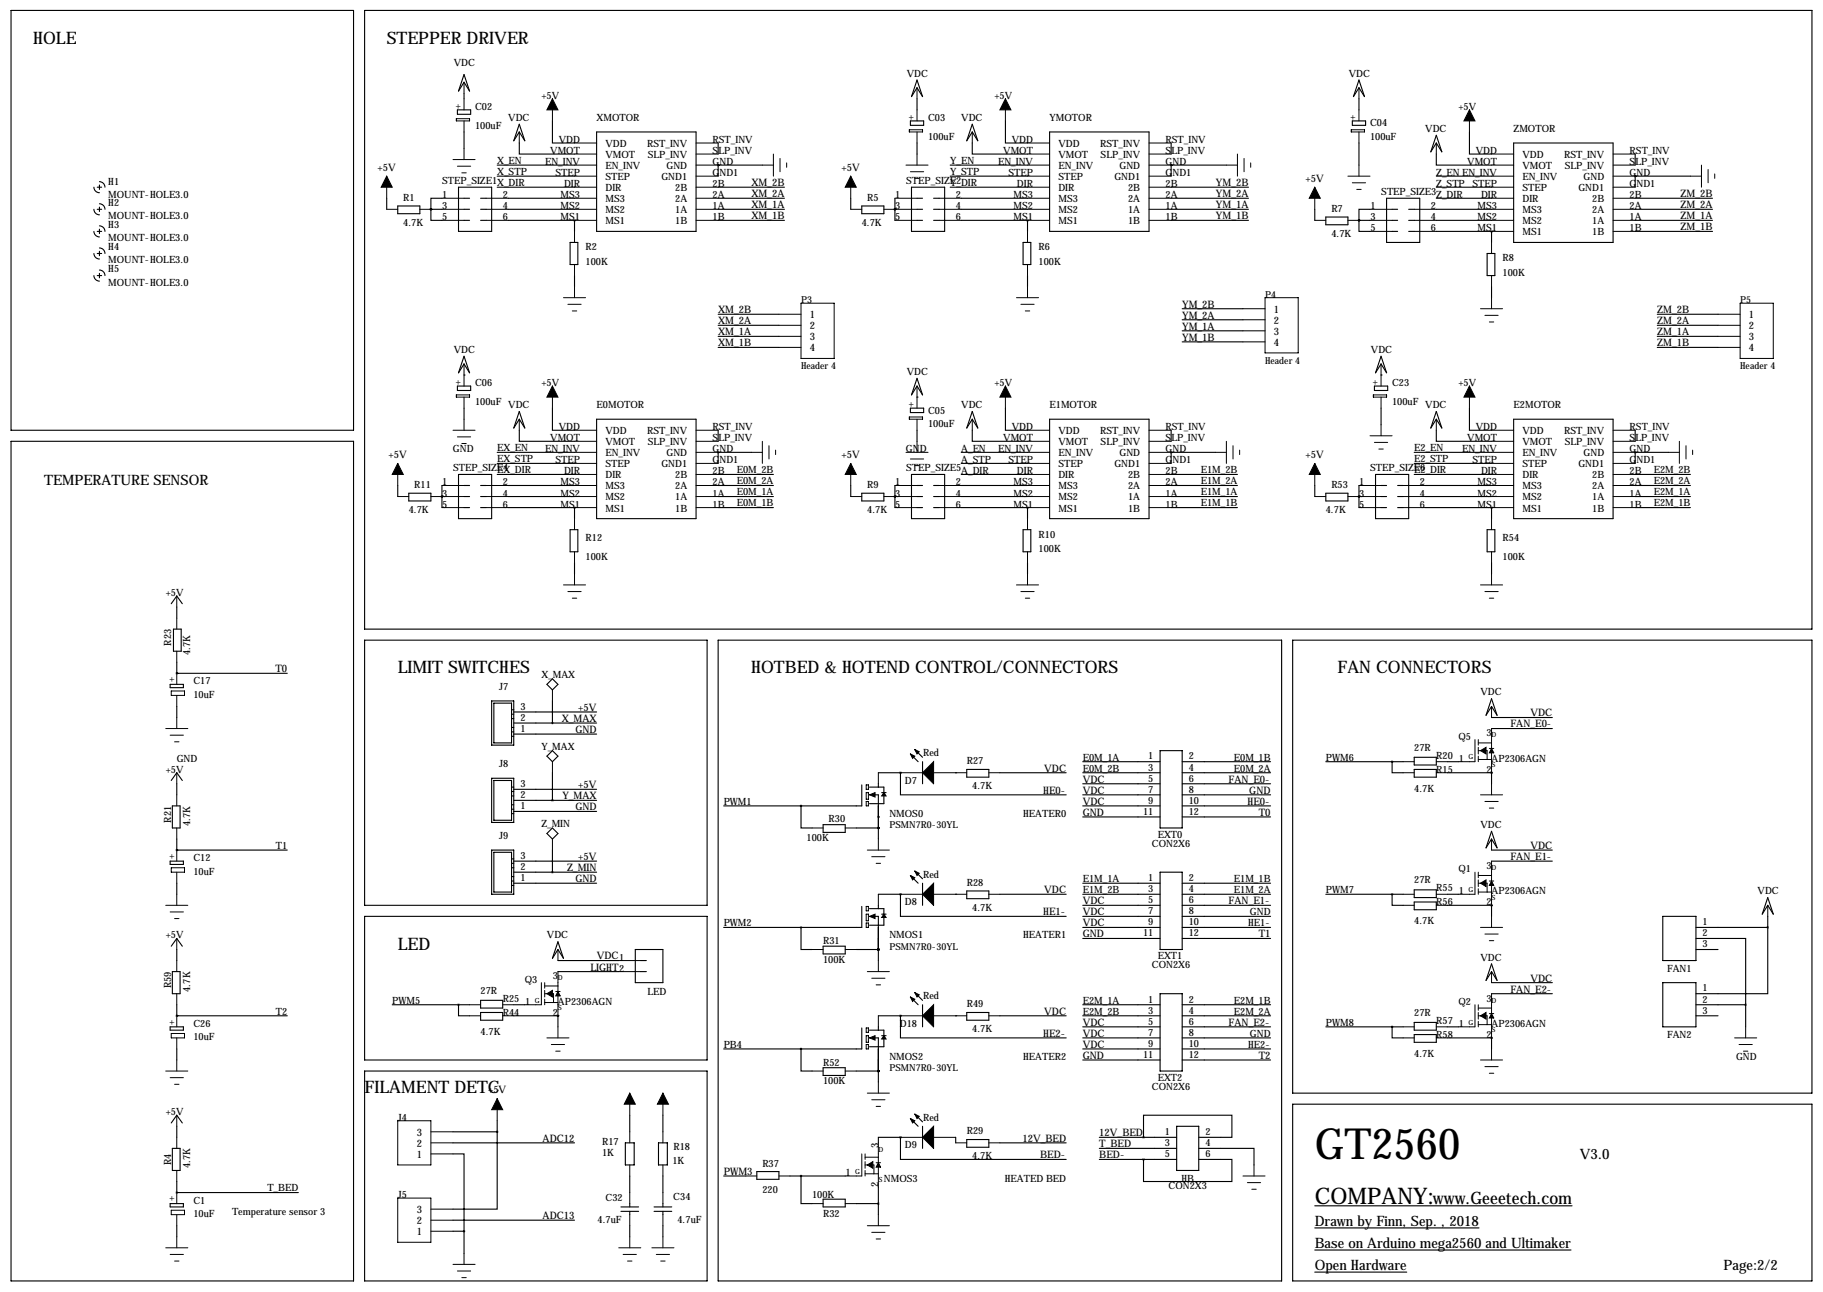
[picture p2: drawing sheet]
<svg xmlns="http://www.w3.org/2000/svg" width="419mm" height="297mm" viewBox="0 0 419 297" stroke-linecap="round" stroke-linejoin="round" font-family="sans-serif">
<defs><g id="words">
<text font-size="9.9" x="302.3" y="266.6">GT2560</text>
<text font-size="5.3" x="302.3" y="276.7">COMPANY:</text>
<g font-size="4">
<text x="7.6" y="10">HOLE</text>
<text x="88.9" y="10">STEPPER DRIVER</text>
<text x="91.4" y="154.8">LIMIT SWITCHES</text>
<text x="172.7" y="154.8">HOTBED &amp; HOTEND CONTROL/CONNECTORS</text>
<text x="307.5" y="154.8">FAN CONNECTORS</text>
<text x="91.4" y="218.3">LED</text>
<text x="83.8" y="251.3">FILAMENT DETC</text>
<text x="329.4" y="276.7">www.Geeetech.com</text>
</g>
<g font-size="3.3">
<text x="10.2" y="111.6">TEMPERATURE SENSOR</text>
<text x="363.2" y="266.6">V3.0</text>
<text x="302.3" y="281.8">Drawn by Finn, Sep. , 2018</text>
<text x="302.3" y="286.9">Base on Arduino mega2560 and Ultimaker</text>
<text x="302.3" y="292">Open Hardware</text>
<text x="396.2" y="292">Page:2/2</text>
</g>
<g font-size="2.4">
<text x="86.8" y="39.2">+5V</text>
<text x="193.5" y="39.2">+5V</text>
<text x="300.2" y="41.8">+5V</text>
<text x="172.7" y="45.3">XM_2A</text>
<text x="172.7" y="42.8">XM_2B</text>
<text x="172.7" y="47.9">XM_1A</text>
<text x="279.5" y="42.8">YM_2B</text>
<text x="279.5" y="45.3">YM_2A</text>
<text x="279.5" y="47.9">YM_1A</text>
<text x="386.4" y="45.3">ZM_2B</text>
<text x="386.4" y="47.9">ZM_2A</text>
<text x="172.7" y="50.4">XM_1B</text>
<text x="279.5" y="50.4">YM_1B</text>
<text x="386.4" y="50.4">ZM_1A</text>
<text x="386.4" y="52.9">ZM_1B</text>
<text x="165.1" y="72">XM_2B</text>
<text x="271.8" y="70.7">YM_2B</text>
<text x="292.9" y="71.9">1</text>
<text x="381" y="72">ZM_2B</text>
<text x="165.1" y="74.5">XM_2A</text>
<text x="165.1" y="77.1">XM_1A</text>
<text x="186.2" y="73.2">1</text>
<text x="186.2" y="75.7">2</text>
<text x="271.8" y="73.3">YM_2A</text>
<text x="271.8" y="75.8">YM_1A</text>
<text x="292.9" y="74.5">2</text>
<text x="292.9" y="77">3</text>
<text x="381" y="74.5">ZM_2A</text>
<text x="381" y="77.1">ZM_1A</text>
<text x="402.1" y="73.2">1</text>
<text x="402.1" y="75.7">2</text>
<text x="165.1" y="79.6">XM_1B</text>
<text x="186.2" y="78.3">3</text>
<text x="186.2" y="80.8">4</text>
<text x="271.8" y="78.3">YM_1B</text>
<text x="292.9" y="79.5">4</text>
<text x="381" y="79.6">ZM_1B</text>
<text x="402.1" y="78.3">3</text>
<text x="402.1" y="80.8">4</text>
<text x="89.3" y="105.3">+5V</text>
<text x="193.5" y="105.3">+5V</text>
<text x="300.2" y="105.3">+5V</text>
<text x="63.3" y="154.5">T0</text>
<text x="129.1" y="166">X_MAX</text>
<text x="132.9" y="163.4">+5V</text>
<text x="347.2" y="167.2">FAN_E0-</text>
<text x="351.8" y="164.7">VDC</text>
<text x="132.3" y="168.5">GND</text>
<text x="240.1" y="177.4">VDC</text>
<text x="248.9" y="179.9">VDC</text>
<text x="282.5" y="179.9">FAN_E0-</text>
<text x="129.3" y="183.8">Y_MAX</text>
<text x="132.9" y="181.2">+5V</text>
<text x="239.8" y="182.5">HE0-</text>
<text x="248.9" y="182.5">VDC</text>
<text x="248.9" y="185">VDC</text>
<text x="286.8" y="185">HE0-</text>
<text x="287.2" y="182.5">GND</text>
<text x="132.3" y="186.3">GND</text>
<text x="248.9" y="187.6">GND</text>
<text x="289.4" y="187.6">T0</text>
<text x="132.9" y="197.7">+5V</text>
<text x="347.2" y="197.7">FAN_E1-</text>
<text x="351.8" y="195.2">VDC</text>
<text x="130.4" y="200.3">Z_MIN</text>
<text x="132.3" y="202.8">GND</text>
<text x="240.1" y="205.3">VDC</text>
<text x="248.9" y="207.9">VDC</text>
<text x="282.5" y="207.9">FAN_E1-</text>
<text x="239.8" y="210.4">HE1-</text>
<text x="248.9" y="215.5">GND</text>
<text x="248.9" y="210.4">VDC</text>
<text x="248.9" y="213">VDC</text>
<text x="289.4" y="215.5">T1</text>
<text x="137.2" y="220.6">VDC1</text>
<text x="135.7" y="223.1">LIGHT2</text>
<text x="351.8" y="225.7">VDC</text>
<text x="240.1" y="233.3">VDC</text>
<text x="347.2" y="228.2">FAN_E2-</text>
<text x="239.8" y="238.4">HE2-</text>
<text x="248.9" y="235.8">VDC</text>
<text x="248.9" y="238.4">VDC</text>
<text x="282.5" y="235.8">FAN_E2-</text>
<text x="248.9" y="243.4">GND</text>
<text x="248.9" y="240.9">VDC</text>
<text x="289.4" y="243.4">T2</text>
<text x="112.2" y="251.3">+5V</text>
<text x="95.8" y="263.7">2</text>
<text x="95.8" y="261.1">3</text>
<text x="124.7" y="262.5">ADC12</text>
<text x="235.1" y="262.5">12V_BED</text>
<text x="252.7" y="261.2">12V_BED</text>
<text x="252.7" y="263.8">T_BED</text>
<text x="95.8" y="266.2">1</text>
<text x="201.9" y="264" transform="rotate(-90 201.9 264)">3</text>
<text x="239.1" y="266.3">BED-</text>
<text x="252.7" y="266.3">BED-</text>
<text x="166.4" y="270.1">PWM3</text>
<text x="194.4" y="270.4">1</text>
<text x="201.9" y="272.9" transform="rotate(-90 201.9 272.9)">2</text>
<text x="95.8" y="281.5">2</text>
<text x="95.8" y="278.9">3</text>
<text x="124.7" y="280.3">ADC13</text>
<text x="95.8" y="284">1</text>
</g>
<g font-size="2.3">
<text x="104.3" y="15.1">VDC</text>
<text x="208.5" y="17.6">VDC</text>
<text x="310.1" y="17.6">VDC</text>
<text x="124.5" y="22.7">+5V</text>
<text x="228.6" y="22.7">+5V</text>
<text x="105.9" y="25" transform="rotate(-90 105.9 25)">+</text>
<text x="109.2" y="25.3">C02</text>
<text x="109.2" y="29.6">100uF</text>
<text x="116.8" y="27.8">VDC</text>
<text x="137.2" y="27.8">XMOTOR</text>
<text x="210.1" y="27.5" transform="rotate(-90 210.1 27.5)">+</text>
<text x="213.4" y="27.8">C03</text>
<text x="221" y="27.8">VDC</text>
<text x="241.3" y="27.8">YMOTOR</text>
<text x="311.7" y="27.5" transform="rotate(-90 311.7 27.5)">+</text>
<text x="315" y="29.1">C04</text>
<text x="335.3" y="25.3">+5V</text>
<text x="126.5" y="35.4">VMOT</text>
<text x="128.5" y="32.9">VDD</text>
<text x="139.2" y="33.8">VDD</text>
<text x="148.8" y="33.8">RST_INV</text>
<text x="163.8" y="32.9">RST_INV</text>
<text x="163.8" y="35.4">SLP_INV</text>
<text x="213.4" y="32.1">100uF</text>
<text x="230.6" y="35.4">VMOT</text>
<text x="232.6" y="32.9">VDD</text>
<text x="243.3" y="33.8">VDD</text>
<text x="252.9" y="33.8">RST_INV</text>
<text x="268" y="32.9">RST_INV</text>
<text x="268" y="35.4">SLP_INV</text>
<text x="315" y="32.1">100uF</text>
<text x="327.7" y="30.3">VDC</text>
<text x="339.3" y="35.4">VDD</text>
<text x="348" y="30.3">ZMOTOR</text>
<text x="374.6" y="35.4">RST_INV</text>
<text x="114.3" y="40.2">X_STP</text>
<text x="114.3" y="37.7">X_EN</text>
<text x="125.3" y="38">EN_INV</text>
<text x="127.7" y="40.5">STEP</text>
<text x="139.2" y="38.9">EN_INV</text>
<text x="139.2" y="41.4">STEP</text>
<text x="139.2" y="36.3">VMOT</text>
<text x="148.9" y="36.3">SLP_INV</text>
<text x="152.1" y="41.4">GND1</text>
<text x="153.2" y="38.9">GND</text>
<text x="163.8" y="38">GND</text>
<text x="163.8" y="40.5">GND1</text>
<text x="218.4" y="40.2">Y_STP</text>
<text x="218.4" y="37.7">Y_EN</text>
<text x="229.5" y="38">EN_INV</text>
<text x="231.8" y="40.5">STEP</text>
<text x="243.3" y="38.9">EN_INV</text>
<text x="243.3" y="41.4">STEP</text>
<text x="243.3" y="36.3">VMOT</text>
<text x="253" y="36.3">SLP_INV</text>
<text x="256.2" y="41.4">GND1</text>
<text x="257.4" y="38.9">GND</text>
<text x="268" y="38">GND</text>
<text x="268" y="40.5">GND1</text>
<text x="330.2" y="40.5">Z_EN EN_INV</text>
<text x="337.3" y="38">VMOT</text>
<text x="350" y="41.4">EN_INV</text>
<text x="350" y="36.3">VDD</text>
<text x="350" y="38.9">VMOT</text>
<text x="359.6" y="36.3">RST_INV</text>
<text x="359.7" y="38.9">SLP_INV</text>
<text x="364.1" y="41.4">GND</text>
<text x="374.6" y="40.5">GND</text>
<text x="374.6" y="38">SLP_INV</text>
<text x="24.9" y="42.5">H1</text>
<text x="24.9" y="45.6">MOUNT-HOLE3.0</text>
<text x="24.9" y="47.4">H2</text>
<text x="92.7" y="46.1">R1</text>
<text x="101.7" y="42.3">STEP_SIZE1X_DIR</text>
<text x="101.7" y="45.6">1</text>
<text x="115.6" y="45.6">2</text>
<text x="128.9" y="45.6">MS3</text>
<text x="129.7" y="43">DIR</text>
<text x="139.2" y="43.9">DIR</text>
<text x="139.2" y="46.5">MS3</text>
<text x="155.2" y="46.5">2A</text>
<text x="155.2" y="43.9">2B</text>
<text x="163.8" y="45.6">2A</text>
<text x="163.8" y="43">2B</text>
<text x="199.4" y="46.1">R5</text>
<text x="205.8" y="45.6">1</text>
<text x="208.3" y="42.3">STEP_SIZE2</text>
<text x="218.4" y="42.8">Y_DIR</text>
<text x="219.7" y="45.6">2</text>
<text x="233" y="45.6">MS3</text>
<text x="233.8" y="43">DIR</text>
<text x="243.3" y="43.9">DIR</text>
<text x="243.3" y="46.5">MS3</text>
<text x="259.4" y="46.5">2A</text>
<text x="259.4" y="43.9">2B</text>
<text x="268" y="45.6">2A</text>
<text x="268" y="43">2B</text>
<text x="317.6" y="44.8">STEP_SIZE3</text>
<text x="330.2" y="45.6">Z_DIR</text>
<text x="330.2" y="43">Z_STP</text>
<text x="338.5" y="43">STEP</text>
<text x="340.5" y="45.6">DIR</text>
<text x="350" y="46.5">DIR</text>
<text x="350" y="43.9">STEP</text>
<text x="362.9" y="43.9">GND1</text>
<text x="366" y="46.5">2B</text>
<text x="374.6" y="45.6">2B</text>
<text x="374.6" y="43">GND1</text>
<text x="24.9" y="50.4">MOUNT-HOLE3.0</text>
<text x="24.9" y="52.4">H3</text>
<text x="92.7" y="51.9">4.7K</text>
<text x="101.7" y="48.1">3</text>
<text x="101.7" y="50.7">5</text>
<text x="115.6" y="48.1">4</text>
<text x="115.6" y="50.7">6</text>
<text x="128.9" y="50.7">MS1</text>
<text x="128.9" y="48.1">MS2</text>
<text x="139.2" y="51.6">MS1</text>
<text x="139.2" y="49">MS2</text>
<text x="155.2" y="49">1A</text>
<text x="155.2" y="51.6">1B</text>
<text x="163.8" y="48.1">1A</text>
<text x="163.8" y="50.7">1B</text>
<text x="198.1" y="51.9">4.7K</text>
<text x="205.8" y="48.1">3</text>
<text x="205.8" y="50.7">5</text>
<text x="219.7" y="48.1">4</text>
<text x="219.7" y="50.7">6</text>
<text x="233" y="50.7">MS1</text>
<text x="233" y="48.1">MS2</text>
<text x="243.3" y="51.6">MS1</text>
<text x="243.3" y="49">MS2</text>
<text x="259.4" y="49">1A</text>
<text x="259.4" y="51.6">1B</text>
<text x="268" y="48.1">1A</text>
<text x="268" y="50.7">1B</text>
<text x="306.1" y="48.7">R7</text>
<text x="315" y="48.1">1</text>
<text x="315" y="50.7">3</text>
<text x="315" y="53.2">5</text>
<text x="328.9" y="48.1">2</text>
<text x="328.9" y="50.7">4</text>
<text x="328.9" y="53.2">6</text>
<text x="339.7" y="53.2">MS1</text>
<text x="339.7" y="50.7">MS2</text>
<text x="339.7" y="48.1">MS3</text>
<text x="350" y="51.6">MS2</text>
<text x="350" y="49">MS3</text>
<text x="366" y="51.6">1A</text>
<text x="366" y="49">2A</text>
<text x="374.6" y="50.7">1A</text>
<text x="374.6" y="53.2">1B</text>
<text x="374.6" y="48.1">2A</text>
<text x="24.9" y="55.5">MOUNT-HOLE3.0</text>
<text x="24.9" y="57.5">H4</text>
<text x="134.6" y="57.5">R2</text>
<text x="238.8" y="57.5">R6</text>
<text x="306.1" y="54.5">4.7K</text>
<text x="350" y="54.1">MS1</text>
<text x="366" y="54.1">1B</text>
<text x="24.9" y="60.6">MOUNT-HOLE3.0</text>
<text x="24.9" y="62.6">H5</text>
<text x="24.9" y="65.6">MOUNT-HOLE3.0</text>
<text x="134.6" y="60.8">100K</text>
<text x="238.8" y="60.8">100K</text>
<text x="345.4" y="60.1">R8</text>
<text x="345.4" y="63.4">100K</text>
<text x="104.3" y="81.1">VDC</text>
<text x="315.2" y="81.1">VDC</text>
<text x="105.9" y="88.5" transform="rotate(-90 105.9 88.5)">+</text>
<text x="109.2" y="88.8">C06</text>
<text x="124.5" y="88.8">+5V</text>
<text x="208.5" y="86.2">VDC</text>
<text x="228.6" y="88.8">+5V</text>
<text x="316.7" y="88.5" transform="rotate(-90 316.7 88.5)">+</text>
<text x="320" y="88.8">C23</text>
<text x="335.3" y="88.8">+5V</text>
<text x="109.2" y="93.1">100uF</text>
<text x="116.8" y="93.8">VDC</text>
<text x="137.2" y="93.8">E0MOTOR</text>
<text x="210.1" y="93.6" transform="rotate(-90 210.1 93.6)">+</text>
<text x="213.4" y="95.1">C05</text>
<text x="221" y="93.8">VDC</text>
<text x="241.3" y="93.8">E1MOTOR</text>
<text x="320" y="93.1">100uF</text>
<text x="327.7" y="93.8">VDC</text>
<text x="348" y="93.8">E2MOTOR</text>
<text x="126.5" y="101.5">VMOT</text>
<text x="128.5" y="98.9">VDD</text>
<text x="139.2" y="99.8">VDD</text>
<text x="148.8" y="99.8">RST_INV</text>
<text x="163.8" y="98.9">RST_INV</text>
<text x="163.8" y="101.5">SLP_INV</text>
<text x="213.4" y="98.2">100uF</text>
<text x="230.6" y="101.5">VMOT</text>
<text x="232.6" y="98.9">VDD</text>
<text x="243.3" y="99.8">VDD</text>
<text x="252.9" y="99.8">RST_INV</text>
<text x="268" y="98.9">RST_INV</text>
<text x="268" y="101.5">SLP_INV</text>
<text x="337.3" y="101.5">VMOT</text>
<text x="339.3" y="98.9">VDD</text>
<text x="350" y="99.8">VDD</text>
<text x="359.6" y="99.8">RST_INV</text>
<text x="374.6" y="98.9">RST_INV</text>
<text x="374.6" y="101.5">SLP_INV</text>
<text x="104.1" y="104">GND</text>
<text x="114.3" y="106.3">EX_STP</text>
<text x="114.3" y="103.7">EX_EN</text>
<text x="125.3" y="104">EN_INV</text>
<text x="127.7" y="106.5">STEP</text>
<text x="139.2" y="104.9">EN_INV</text>
<text x="139.2" y="107.4">STEP</text>
<text x="139.2" y="102.4">VMOT</text>
<text x="148.9" y="102.4">SLP_INV</text>
<text x="152.1" y="107.4">GND1</text>
<text x="153.2" y="104.9">GND</text>
<text x="163.8" y="104">GND</text>
<text x="163.8" y="106.5">GND1</text>
<text x="208.3" y="104">GND</text>
<text x="221" y="104">A_EN</text>
<text x="221" y="106.5">A_STP</text>
<text x="229.5" y="104">EN_INV</text>
<text x="231.8" y="106.5">STEP</text>
<text x="243.3" y="104.9">EN_INV</text>
<text x="243.3" y="107.4">STEP</text>
<text x="243.3" y="102.4">VMOT</text>
<text x="253" y="102.4">SLP_INV</text>
<text x="256.2" y="107.4">GND1</text>
<text x="257.4" y="104.9">GND</text>
<text x="268" y="104">GND</text>
<text x="268" y="106.5">GND1</text>
<text x="325.1" y="106.3">E2_STP</text>
<text x="325.1" y="103.7">E2_EN</text>
<text x="336.1" y="104">EN_INV</text>
<text x="338.5" y="106.5">STEP</text>
<text x="350" y="104.9">EN_INV</text>
<text x="350" y="107.4">STEP</text>
<text x="350" y="102.4">VMOT</text>
<text x="359.7" y="102.4">SLP_INV</text>
<text x="362.9" y="107.4">GND1</text>
<text x="364.1" y="104.9">GND</text>
<text x="374.6" y="104">GND</text>
<text x="374.6" y="106.5">GND1</text>
<text x="95.2" y="112.2">R11</text>
<text x="101.7" y="111.6">1</text>
<text x="104.2" y="108.3">STEP_SIZE4</text>
<text x="114.3" y="108.8">EX_DIR</text>
<text x="115.6" y="111.6">2</text>
<text x="128.9" y="111.6">MS3</text>
<text x="129.7" y="109.1">DIR</text>
<text x="139.2" y="110">DIR</text>
<text x="139.2" y="112.5">MS3</text>
<text x="155.2" y="112.5">2A</text>
<text x="155.2" y="110">2B</text>
<text x="163.8" y="111.6">2A</text>
<text x="163.8" y="109.1">2B</text>
<text x="169.4" y="108.8">E0M_2B</text>
<text x="169.4" y="111.4">E0M_2A</text>
<text x="169.4" y="113.9">E0M_1A</text>
<text x="199.4" y="112.2">R9</text>
<text x="205.8" y="111.6">1</text>
<text x="208.3" y="108.3">STEP_SIZE5</text>
<text x="219.7" y="111.6">2</text>
<text x="221" y="109.1">A_DIR</text>
<text x="233" y="111.6">MS3</text>
<text x="233.8" y="109.1">DIR</text>
<text x="243.3" y="110">DIR</text>
<text x="243.3" y="112.5">MS3</text>
<text x="259.4" y="112.5">2A</text>
<text x="259.4" y="110">2B</text>
<text x="268" y="111.6">2A</text>
<text x="268" y="109.1">2B</text>
<text x="276" y="108.8">E1M_2B</text>
<text x="276" y="111.4">E1M_2A</text>
<text x="276" y="113.9">E1M_1A</text>
<text x="306.1" y="112.2">R53</text>
<text x="312.5" y="111.6">1</text>
<text x="315" y="108.3">STEP_SIZE6</text>
<text x="325.1" y="108.8">E2_DIR</text>
<text x="326.4" y="111.6">2</text>
<text x="339.7" y="111.6">MS3</text>
<text x="340.5" y="109.1">DIR</text>
<text x="350" y="110">DIR</text>
<text x="350" y="112.5">MS3</text>
<text x="366" y="112.5">2A</text>
<text x="366" y="110">2B</text>
<text x="374.6" y="111.6">2A</text>
<text x="374.6" y="109.1">2B</text>
<text x="380.2" y="108.8">E2M_2B</text>
<text x="380.2" y="111.4">E2M_2A</text>
<text x="380.2" y="113.9">E2M_1A</text>
<text x="94" y="118">4.7K</text>
<text x="101.7" y="114.2">3</text>
<text x="101.7" y="116.7">5</text>
<text x="115.6" y="114.2">4</text>
<text x="115.6" y="116.7">6</text>
<text x="128.9" y="116.7">MS1</text>
<text x="128.9" y="114.2">MS2</text>
<text x="139.2" y="117.6">MS1</text>
<text x="139.2" y="115.1">MS2</text>
<text x="155.2" y="115.1">1A</text>
<text x="155.2" y="117.6">1B</text>
<text x="163.8" y="114.2">1A</text>
<text x="163.8" y="116.7">1B</text>
<text x="169.4" y="116.4">E0M_1B</text>
<text x="199.4" y="118">4.7K</text>
<text x="205.8" y="114.2">3</text>
<text x="205.8" y="116.7">5</text>
<text x="219.7" y="114.2">4</text>
<text x="219.7" y="116.7">6</text>
<text x="233" y="116.7">MS1</text>
<text x="233" y="114.2">MS2</text>
<text x="243.3" y="117.6">MS1</text>
<text x="243.3" y="115.1">MS2</text>
<text x="259.4" y="115.1">1A</text>
<text x="259.4" y="117.6">1B</text>
<text x="268" y="114.2">1A</text>
<text x="268" y="116.7">1B</text>
<text x="276" y="116.4">E1M_1B</text>
<text x="304.8" y="118">4.7K</text>
<text x="312.5" y="114.2">3</text>
<text x="312.5" y="116.7">5</text>
<text x="326.4" y="114.2">4</text>
<text x="326.4" y="116.7">6</text>
<text x="339.7" y="116.7">MS1</text>
<text x="339.7" y="114.2">MS2</text>
<text x="350" y="117.6">MS1</text>
<text x="350" y="115.1">MS2</text>
<text x="366" y="115.1">1A</text>
<text x="366" y="117.6">1B</text>
<text x="374.6" y="114.2">1A</text>
<text x="374.6" y="116.7">1B</text>
<text x="380.2" y="116.4">E2M_1B</text>
<text x="134.6" y="124.3">R12</text>
<text x="238.8" y="123.6">R10</text>
<text x="345.4" y="124.3">R54</text>
<text x="134.6" y="128.7">100K</text>
<text x="238.8" y="126.9">100K</text>
<text x="345.4" y="128.7">100K</text>
<text x="38.1" y="137">+5V</text>
<text x="39.4" y="148.5" transform="rotate(-90 39.4 148.5)">R23</text>
<text x="43.7" y="150.5" transform="rotate(-90 43.7 150.5)">4.7K</text>
<text x="124.5" y="155.8">X_MAX</text>
<text x="40.1" y="156.8" transform="rotate(-90 40.1 156.8)">+</text>
<text x="44.4" y="157.3">C17</text>
<text x="44.4" y="160.4">10uF</text>
<text x="114.8" y="158.6">J7</text>
<text x="340.4" y="159.9">VDC</text>
<text x="119.6" y="165.7">2</text>
<text x="119.6" y="163.2">3</text>
<text x="119.6" y="168.3">1</text>
<text x="124.5" y="172.4">Y_MAX</text>
<text x="212.2" y="173.8">Red</text>
<text x="325.1" y="172.6">27R</text>
<text x="335.3" y="170">Q5</text>
<text x="341.7" y="169.3">3</text>
<text x="38.1" y="177.7">+5V</text>
<text x="40.6" y="175.1">GND</text>
<text x="114.8" y="176.4">J8</text>
<text x="222.2" y="175.7">R27</text>
<text x="248.9" y="177.4">E0M_2B</text>
<text x="248.9" y="174.9">E0M_1A</text>
<text x="264" y="174.6">1</text>
<text x="264" y="177.2">3</text>
<text x="264" y="179.7">5</text>
<text x="273.3" y="174.6">2</text>
<text x="273.3" y="177.2">4</text>
<text x="273.3" y="179.7">6</text>
<text x="283.7" y="177.4">E0M_2A</text>
<text x="283.7" y="174.9">E0M_1B</text>
<text x="304.8" y="174.9">PWM6</text>
<text x="330.2" y="174.4">R20</text>
<text x="330.2" y="177.7">R15</text>
<text x="335.4" y="175.1">1</text>
<text x="341.7" y="177.7">2</text>
<text x="342.9" y="175.1">AP2306AGN</text>
<text x="119.6" y="183.5">2</text>
<text x="119.6" y="181">3</text>
<text x="166.4" y="185">PWM1</text>
<text x="208.1" y="180.2">D7</text>
<text x="223.5" y="181.5">4.7K</text>
<text x="264" y="182.2">7</text>
<text x="264" y="184.8">9</text>
<text x="273.3" y="182.2">8</text>
<text x="273.3" y="184.8">10</text>
<text x="325.1" y="182">4.7K</text>
<text x="39.4" y="189.1" transform="rotate(-90 39.4 189.1)">R21</text>
<text x="43.7" y="189.9" transform="rotate(-90 43.7 189.9)">4.7K</text>
<text x="119.6" y="186">1</text>
<text x="124.5" y="190.1">Z_MIN</text>
<text x="190.5" y="189.1">R30</text>
<text x="204.5" y="187.8">NMOS0</text>
<text x="235.2" y="187.8">HEATER0</text>
<text x="262.8" y="187.3">11</text>
<text x="273.3" y="187.3">12</text>
<text x="340.4" y="190.4">VDC</text>
<text x="40.1" y="197.5" transform="rotate(-90 40.1 197.5)">+</text>
<text x="44.4" y="198">C12</text>
<text x="63.4" y="195.2">T1</text>
<text x="114.8" y="192.9">J9</text>
<text x="119.6" y="197.5">3</text>
<text x="185.4" y="193.4">100K</text>
<text x="264.8" y="194.7">CON2X6</text>
<text x="266.2" y="192.6">EXT0</text>
<text x="44.4" y="201.1">10uF</text>
<text x="119.6" y="202.6">1</text>
<text x="119.6" y="200">2</text>
<text x="212.2" y="201.8">Red</text>
<text x="222.2" y="203.6">R28</text>
<text x="248.9" y="202.8">E1M_1A</text>
<text x="264" y="202.6">1</text>
<text x="273.3" y="202.6">2</text>
<text x="283.7" y="202.8">E1M_1B</text>
<text x="325.1" y="203.1">27R</text>
<text x="335.3" y="200.5">Q1</text>
<text x="341.7" y="199.8">3</text>
<text x="208.1" y="208.1">D8</text>
<text x="223.5" y="209.4">4.7K</text>
<text x="248.9" y="205.3">E1M_2B</text>
<text x="264" y="205.1">3</text>
<text x="264" y="207.6">5</text>
<text x="273.3" y="205.1">4</text>
<text x="273.3" y="207.6">6</text>
<text x="283.7" y="205.3">E1M_2A</text>
<text x="304.8" y="205.3">PWM7</text>
<text x="330.2" y="204.9">R55</text>
<text x="330.2" y="208.1">R56</text>
<text x="335.4" y="205.6">1</text>
<text x="341.7" y="208.1">2</text>
<text x="342.9" y="205.6">AP2306AGN</text>
<text x="404.1" y="205.6">VDC</text>
<text x="38.1" y="215.8">+5V</text>
<text x="125.7" y="215.8">VDC</text>
<text x="166.4" y="213">PWM2</text>
<text x="204.5" y="215.8">NMOS1</text>
<text x="235.2" y="215.8">HEATER1</text>
<text x="262.8" y="215.3">11</text>
<text x="264" y="210.2">7</text>
<text x="264" y="212.7">9</text>
<text x="273.3" y="210.2">8</text>
<text x="273.3" y="212.7">10</text>
<text x="273.3" y="215.3">12</text>
<text x="287" y="213">HE1-</text>
<text x="287.4" y="210.4">GND</text>
<text x="325.1" y="212.5">4.7K</text>
<text x="391.4" y="212.7">1</text>
<text x="391.4" y="215.3">2</text>
<text x="189.2" y="217">R31</text>
<text x="189.2" y="221.4">100K</text>
<text x="266.2" y="220.6">EXT1</text>
<text x="340.4" y="220.8">VDC</text>
<text x="391.4" y="217.8">3</text>
<text x="39.4" y="227.2" transform="rotate(-90 39.4 227.2)">R59</text>
<text x="43.7" y="228" transform="rotate(-90 43.7 228)">4.7K</text>
<text x="120.6" y="225.9">Q3</text>
<text x="127.1" y="225.2">3</text>
<text x="264.8" y="222.6">CON2X6</text>
<text x="383.2" y="223.4">FAN1</text>
<text x="391.4" y="228">1</text>
<text x="63.4" y="233.3">T2</text>
<text x="90.2" y="230.7">PWM5</text>
<text x="110.5" y="228.5">27R</text>
<text x="115.6" y="230.3">R25</text>
<text x="115.6" y="233.5">R44</text>
<text x="120.7" y="231">1</text>
<text x="127.1" y="233.5">2</text>
<text x="128.3" y="231">AP2306AGN</text>
<text x="148.8" y="228.7">LED</text>
<text x="212.2" y="229.7">Red</text>
<text x="222.2" y="231.5">R49</text>
<text x="248.9" y="233.3">E2M_2B</text>
<text x="248.9" y="230.7">E2M_1A</text>
<text x="264" y="230.5">1</text>
<text x="264" y="233">3</text>
<text x="273.3" y="230.5">2</text>
<text x="273.3" y="233">4</text>
<text x="283.7" y="233.3">E2M_2A</text>
<text x="283.7" y="230.7">E2M_1B</text>
<text x="325.1" y="233.5">27R</text>
<text x="335.3" y="231">Q2</text>
<text x="341.7" y="230.3">3</text>
<text x="391.4" y="230.5">2</text>
<text x="391.4" y="233">3</text>
<text x="40.1" y="235.6" transform="rotate(-90 40.1 235.6)">+</text>
<text x="44.4" y="236.1">C26</text>
<text x="44.4" y="239.2">10uF</text>
<text x="110.5" y="237.9">4.7K</text>
<text x="206.9" y="236.1">D18</text>
<text x="223.5" y="237.3">4.7K</text>
<text x="264" y="235.6">5</text>
<text x="264" y="238.1">7</text>
<text x="273.3" y="235.6">6</text>
<text x="273.3" y="238.1">8</text>
<text x="287.4" y="238.4">GND</text>
<text x="304.8" y="235.8">PWM8</text>
<text x="330.2" y="235.3">R57</text>
<text x="330.2" y="238.6">R58</text>
<text x="335.4" y="236.1">1</text>
<text x="341.7" y="238.6">2</text>
<text x="342.9" y="236.1">AP2306AGN</text>
<text x="383.2" y="238.6">FAN2</text>
<text x="166.4" y="240.9">PB4</text>
<text x="189.2" y="245">R52</text>
<text x="204.5" y="243.7">NMOS2</text>
<text x="235.2" y="243.7">HEATER2</text>
<text x="262.8" y="243.2">11</text>
<text x="264" y="240.7">9</text>
<text x="273.3" y="240.7">10</text>
<text x="273.3" y="243.2">12</text>
<text x="287" y="240.9">HE2-</text>
<text x="325.1" y="243">4.7K</text>
<text x="399.1" y="243.7">GND</text>
<text x="189.2" y="249.3">100K</text>
<text x="264.8" y="250.6">CON2X6</text>
<text x="266.2" y="248.5">EXT2</text>
<text x="38.1" y="256.4">+5V</text>
<text x="91.4" y="257.7">J4</text>
<text x="212.2" y="257.7">Red</text>
<text x="138.4" y="263.3">R17</text>
<text x="222.2" y="260.7">R29</text>
<text x="267.8" y="261">1</text>
<text x="267.8" y="263.5">3</text>
<text x="277.1" y="261">2</text>
<text x="277.1" y="263.5">4</text>
<text x="39.4" y="267.9" transform="rotate(-90 39.4 267.9)">R4</text>
<text x="43.7" y="268.6" transform="rotate(-90 43.7 268.6)">4.7K</text>
<text x="138.4" y="265.8">1K</text>
<text x="154.6" y="267.7">1K</text>
<text x="154.8" y="264.4">R18</text>
<text x="175.3" y="268.4">R37</text>
<text x="208.1" y="264">D9</text>
<text x="223.5" y="266.6">4.7K</text>
<text x="267.8" y="266.1">5</text>
<text x="277.1" y="266.1">6</text>
<text x="61.5" y="273.9">T_BED</text>
<text x="91.4" y="275.4">J5</text>
<text x="154.8" y="276">C34</text>
<text x="175.3" y="274.2">220</text>
<text x="186.7" y="275.4">100K</text>
<text x="203.2" y="271.6">NMOS3</text>
<text x="231" y="271.6">HEATED BED</text>
<text x="268.6" y="273.4">CON2X3</text>
<text x="271.6" y="271.6">HB</text>
<text x="40.1" y="276.2" transform="rotate(-90 40.1 276.2)">+</text>
<text x="44.4" y="276.7">C1</text>
<text x="44.4" y="279.8">10uF</text>
<text x="53.3" y="279.3">Temperature sensor 3</text>
<text x="137.4" y="281.1">4.7uF</text>
<text x="139.2" y="276">C32</text>
<text x="155.8" y="281.1">4.7uF</text>
<text x="189.2" y="279.8">R32</text>
</g>
<g font-size="2.2">
<text x="184.1" y="69.7">P3</text>
<text x="290.8" y="68.4">P4</text>
<text x="400" y="69.7">P5</text>
<text x="290.8" y="83.7">Header 4</text>
<text x="184.1" y="84.9">Header 4</text>
<text x="400" y="84.9">Header 4</text>
<text x="204.5" y="190.4">PSMN7R0-30YL</text>
<text x="204.5" y="218.3">PSMN7R0-30YL</text>
<text x="204.5" y="246.2">PSMN7R0-30YL</text>
</g>
<g font-size="1.6">
<text x="342.9" y="169.5">D</text>
<text x="337.6" y="174.6">G</text>
<text x="342.9" y="176.4">S</text>
<text x="342.9" y="200">D</text>
<text x="337.6" y="205.1">G</text>
<text x="342.9" y="206.9">S</text>
<text x="128.3" y="225.4">D</text>
<text x="122.9" y="230.5">G</text>
<text x="128.3" y="232.3">S</text>
<text x="342.9" y="230.5">D</text>
<text x="337.6" y="235.6">G</text>
<text x="342.9" y="237.3">S</text>
<text x="196.6" y="269.9">G</text>
<text x="201.9" y="264.8">D</text>
<text x="201.9" y="271.6">S</text>
</g>
</g></defs>
<g fill="none" stroke="#000" stroke-width=".25">
<path d="M2.5 2.4h78.8v96.5h-78.8zM83.8 2.4h332.8v142.2h-332.8zM106.7 17.1l1.2 3.8-1.2-2-1.3 2zM210.8 18.4l1.3 3.8-1.3-2-1.3 2zM312.4 18.4l1.3 3.8-1.3-2-1.3 2zM105.2 25.3h3v1h-3zM106.7 21.4v1.3M106.7 30.3v3.8M114.3 38h17.8M119.4 32.9v2.5h12.7M119.4 28.6l1.2 3.8-1.2-2.1-1.3 2.1zM127 27.8v5.1h5.1"/>
<path d="M137.2 30.3h22.8v22.9h-22.8zM165.1 38h.1M165.1 32.9v2.5M165.1 38v2.5M165.1 38h10.2M209.3 27.8h3v1h-3zM210.8 22.7v2.6M210.8 32.9v2.5M218.4 38h17.8M223.5 32.9v2.5h12.7M223.5 28.6l1.3 3.8-1.3-2.1-1.3 2.1zM231.1 27.8v5.1h5.1"/>
<path d="M241.3 30.3h22.9v22.9h-22.9zM269.2 38h.1M269.2 38h12.7M269.2 32.9v2.5M269.2 38v2.5M310.9 27.8h3v1h-3zM312.4 22.7v2.6M312.4 32.9v5.1M330.2 35.4v2.6h12.7M330.2 31.1l1.3 3.8-1.3-2-1.3 2zM337.8 30.3v5.1h5.1M348 32.9h22.8v22.8h-22.8z"/>
<path d="M375.9 35.4v2.6M21.6 43a1.27 1.27 0 0 0 1.3 1.3M21.6 48.1a1.27 1.27 0 0 0 1.3 1.3M21.6 53.2a1.27 1.27 0 0 0 1.3 1.3M21.6 58.3a1.27 1.27 0 0 0 1.3 1.2M22.4 43h1M22.4 48.1h1M22.4 53.2h1M22.4 58.3h1M22.9 41.8a1.27 1.27 0 0 1 1.2 1.2M22.9 46.8a1.27 1.27 0 0 1 1.2 1.3M22.9 51.9a1.27 1.27 0 0 1 1.2 1.3"/>
<path d="M22.9 57a1.27 1.27 0 0 1 1.2 1.3M22.9 42.5v1M22.9 47.6v1M22.9 52.7v1M22.9 57.8v1M88.9 45.6v2.5M91.4 47.4h5.1v1.7h-5.1zM99.1 48.1h.1M99.1 48.1v2.6h2.5M99.1 48.1h2.5M101.6 45.6h-2.5v2.5M105.4 43h7.6v10.2h-7.6z"/>
<path d="M106.7 48.1h1.2M106.7 50.7h1.2M106.7 45.6h1.2M110.5 48.1h1.3M110.5 50.7h1.3M110.5 45.6h1.3M114.3 43h17.8M114.3 40.5h17.8M116.8 48.1h15.3M116.8 50.7h15.3M116.8 45.6h15.3M131.1 55.7h1.7v5.1h-1.7z"/>
<path d="M132.1 50.7h.1M132.1 50.7v2.5M165.1 43h15.2M165.1 48.1h15.2M165.1 50.7h15.2M165.1 45.6h15.2M195.6 45.6v2.5M198.1 47.4h5.1v1.7h-5.1zM205.7 48.1h.1M205.7 45.6v5.1M209.5 43h7.7v10.2h-7.7zM210.8 48.1h1.3"/>
<path d="M210.8 50.7h1.3M210.8 45.6h1.3M214.6 48.1h1.3M214.6 50.7h1.3M214.6 45.6h1.3M218.4 43h17.8M218.4 40.5h17.8M221 48.1h15.2M221 50.7h15.2M221 45.6h15.2M235.2 55.7h1.8v5.1h-1.8zM236.2 50.7h.1"/>
<path d="M236.2 50.7v2.5M269.2 43h17.8M269.2 48.1h17.8M269.2 50.7h17.8M269.2 45.6h17.8M302.3 48.1v2.6M304.8 49.9h5.1v1.8h-5.1zM312.4 50.7v2.5h2.6M312.4 50.7h.1M312.4 50.7h2.6M315 48.1h-2.6v2.6M318.8 45.6h7.6v10.1h-7.6z"/>
<path d="M320 48.1h1.3M320 53.2h1.3M320 50.7h1.3M323.8 48.1h1.3M323.8 53.2h1.3M323.8 50.7h1.3M330.2 43h12.7M330.2 48.1h12.7M330.2 53.2h12.7M330.2 50.7h12.7M330.2 45.6h12.7M330.2 40.5h12.7"/>
<path d="M341.9 58.3h1.8v5.1h-1.8zM342.9 53.2h.1M342.9 53.2v2.5M375.9 40.5h.1M375.9 48.1h17.8M375.9 53.2h17.8M375.9 50.7h17.8M375.9 45.6h17.8M375.9 40.5h12.7M375.9 40.5v2.5M21.6 63.4a1.27 1.27 0 0 0 1.3 1.2M22.4 63.4h1"/>
<path d="M22.9 62.1a1.27 1.27 0 0 1 1.2 1.3M22.9 62.9v1M132.1 63.4v2.5M165.1 72.2h14M165.1 74.8h14M165.1 77.3h14M165.1 79.9h14M236.2 63.4v2.5M271.8 71h14M271.8 73.5h14M271.8 76.1h14M271.8 78.6h14"/>
<path d="M342.9 65.9v2.5M381 72.2h14M381 74.8h14M381 77.3h14M381 79.9h14M105.2 88.8h3v1h-3zM106.7 86.2h.1M106.7 81.9l1.2 3.8-1.2-2-1.3 2zM106.7 93.8v2.6M119.4 98.9v2.6h12.7M119.4 94.6l1.2 3.8-1.2-2-1.3 2zM127 93.8v5.1h5.1"/>
<path d="M137.2 96.4h22.8v22.8h-22.8zM165.1 98.9v2.6M209.3 93.8h3v1.1h-3zM210.8 91.3h.1M210.8 87l1.3 3.8-1.3-2-1.3 2zM210.8 98.9v2.6M223.5 98.9v2.6h12.7M223.5 94.6l1.3 3.8-1.3-2-1.3 2zM231.1 93.8v5.1h5.1M241.3 96.4h22.9v22.8h-22.9zM269.2 98.9v2.6M316 88.8h3v1h-3z"/>
<path d="M317.5 86.2h.1M317.5 81.9l1.3 3.8-1.3-2-1.3 2zM317.5 93.8v3.8M330.2 98.9v2.6h12.7M330.2 94.6l1.3 3.8-1.3-2-1.3 2zM337.8 93.8v5.1h5.1M348 96.4h22.8v22.8h-22.8zM375.9 98.9v2.6M2.5 101.5h78.8v193h-78.8zM91.4 111.6v2.6M94 113.4h5.1v1.8h-5.1zM101.6 114.2h.1"/>
<path d="M101.6 111.6v5.1M105.4 109.1h7.6v10.1h-7.6zM106.7 116.7h1.2M106.7 114.2h1.2M106.7 111.6h1.2M110.5 116.7h1.3M110.5 114.2h1.3M110.5 111.6h1.3M114.3 109.1h17.8M114.3 104h17.8M114.3 106.5h17.8M116.8 116.7h15.3"/>
<path d="M116.8 114.2h15.3M116.8 111.6h15.3M132.1 116.7h.1M132.1 116.7v2.5M165.1 104h.1M165.1 104v2.5M165.1 109.1h12.7M165.1 116.7h12.7M165.1 114.2h12.7M165.1 111.6h12.7M165.1 104h7.6M195.6 111.6v2.6"/>
<path d="M198.1 113.4h5.1v1.8h-5.1zM205.7 114.2h.1M205.7 111.6v5.1M209.5 109.1h7.7v10.1h-7.7zM210.8 116.7h1.3M210.8 114.2h1.3M210.8 111.6h1.3M214.6 116.7h1.3M214.6 114.2h1.3M214.6 111.6h1.3M221 109.1h15.2M221 116.7h15.2"/>
<path d="M221 114.2h15.2M221 111.6h15.2M221 104h15.2M221 106.5h15.2M236.2 116.7h.1M236.2 116.7v2.5M269.2 104h.1M269.2 109.1h15.3M269.2 116.7h15.3M269.2 114.2h15.3M269.2 111.6h15.3M269.2 104h10.2"/>
<path d="M269.2 104v2.5M302.3 111.6v2.6M304.8 113.4h5.1v1.8h-5.1zM312.4 114.2h.1M312.4 111.6v5.1M316.2 109.1h7.6v10.1h-7.6zM317.5 116.7h1.3M317.5 114.2h1.3M317.5 111.6h1.3M321.3 116.7h1.3M321.3 114.2h1.3M321.3 111.6h1.3"/>
<path d="M325.1 109.1h17.8M325.1 104h17.8M325.1 106.5h17.8M327.7 116.7h15.2M327.7 114.2h15.2M327.7 111.6h15.2M342.9 116.7h.1M342.9 116.7v2.5M375.9 104h.1M375.9 109.1h12.7M375.9 116.7h12.7M375.9 114.2h12.7"/>
<path d="M375.9 111.6h12.7M375.9 104h7.6M375.9 104v2.5M39.4 138.8l1.2-1.8 1.3 1.8M40.6 139.6v2.5M131.1 121.8h1.7v5.1h-1.7zM132.1 129.4v2.5M235.2 121.8h1.8v5.1h-1.8zM236.2 129.4v2.5M341.9 121.8h1.8v5.1h-1.8zM342.9 129.4v2.5M39.1 157.3h3.1v.8h-3.1z"/>
<path d="M39.9 144.6h1.8v5.1h-1.8zM40.6 154.8h.1M40.6 152.3v2.5M40.6 154.8h25.4M83.8 147.2h78.8v60.9h-78.8zM127 156.1l1.3 1.2-1.3 1.3-1.3-1.3zM165.1 147.2h129.5v147.3h-129.5zM297.2 147.2h119.4v104.1h-119.4zM39.4 179.4l1.2-1.7 1.3 1.7M40.6 162.4v2.6M113 161.1h5.1v10.2h-5.1zM113 178.9h5.1v10.2h-5.1z"/>
<path d="M113.5 161.7h4.1v9.1h-4.1zM113.5 179.4h4.1v9.2h-4.1zM117.6 163.2h.5M117.6 164.2h.5M117.6 165.2h.5M117.6 167.2h.5M117.6 168.3h.5M117.6 169.3h.5M118.1 168.8h19.1M118.1 166.2h19.1M118.1 163.7h19.1M125.7 173.8l1.3-1.2 1.3 1.2-1.3 1.3z"/>
<path d="M127 161.1v5.1M127 177.7v6.3M201.9 177.7h5.1M207 177.7v5h38.1M207 177.7h.1M209.3 173.3l1.8 1.8M210.3 172.3l1.8 1.8M212.1 175.1v5.1M219.7 177.7h.1M222.2 176.9h5.1v1.8h-5.1zM229.9 177.7h15.2M248.9 175.1h17.8"/>
<path d="M248.9 177.7h17.8M266.7 172.6h5.1v17.8h-5.1zM271.8 175.1h20.3M271.8 177.7h20.3M304.8 175.1h17.8M320 175.1v2.6h2.6M325.1 174.1h5.1v1.8h-5.1zM325.1 176.9h5.1v1.8h-5.1zM332.7 175.1h2.6M332.7 177.7h10.2M342.9 177.7h.1M342.9 160.6l1.3 3.9-1.3-2.1-1.3 2.1z"/>
<path d="M342.9 177.7v2.5M342.9 165h14M342.9 167.5h14M39.1 198h3.1v.7h-3.1zM39.6 185.3h1.8v5.1h-1.8zM40.6 195.4h.1M40.6 195.4h25.4M40.6 180.2v2.5M40.6 192.9v2.5M113 195.4h5.1v10.2h-5.1zM113.5 195.9h4.1v9.2h-4.1zM117.6 181h.5"/>
<path d="M117.6 182h.5M117.6 183h.5M117.6 185h.5M117.6 186h.5M117.6 187.1h.5M117.6 197.5h.5M117.6 198.5h.5M117.6 199.5h.5M118.1 198h19.1M118.1 186.5h19.1M118.1 184h19.1M118.1 181.5h19.1"/>
<path d="M127 190.4l1.3 1.2-1.3 1.3-1.3-1.3zM127 195.4v5.1M184.1 185.3v5.1h2.6M189.2 189.6h5.1v1.8h-5.1zM196.8 190.4h5.1M198.1 180.5v4.8h-31.7M199.9 181h3.3v1.2M200.9 182.7h1v10.2M201.9 190.4h.1M201.9 187.8h.1M201.9 180.2v.8M202.7 182.2h1"/>
<path d="M203.2 183v1.8h-3.3M248.9 185.3h17.8M248.9 182.7h17.8M248.9 180.2h17.8M248.9 187.8h17.8M271.8 185.3h20.3M271.8 182.7h20.3M271.8 180.2h20.3M271.8 187.8h20.3M342.9 198h14M342.9 191.1l1.3 3.8-1.3-2-1.3 2zM342.9 195.4h14"/>
<path d="M39.4 217.5l1.2-1.7 1.3 1.7M40.6 203.1v2.5M40.6 218.3v2.5M83.8 210.7h78.8v33h-78.8zM117.6 201.5h.5M117.6 202.6h.5M117.6 203.6h.5M118.1 200.5h19.1M118.1 203.1h19.1M128.3 216.5l1.2 3.8-1.2-2-1.3 2zM146 218.3h6.4v7.6h-6.4zM184.1 213.2v5.1h2.6"/>
<path d="M189.2 217.5h5.1v1.8h-5.1zM196.8 218.3h5.1M198.1 208.4v4.8h-31.7M199.9 208.9h3.3v1.3M200.9 210.7h1v10.1M201.9 218.3h.1M201.9 208.1v.8M201.9 205.6h5.1M202.7 210.2h1M203.2 210.9v1.8h-3.3M207 205.6v5.1h38.1M207 205.6h.1"/>
<path d="M209.3 201.3l1.8 1.8M210.3 200.3l1.8 1.7M212.1 203.1v5M219.7 205.6h.1M222.2 204.8h5.1v1.8h-5.1zM229.9 205.6h15.2M248.9 208.1h17.8M248.9 210.7h17.8M248.9 213.2h17.8M248.9 215.8h17.8M248.9 203.1h17.8M248.9 205.6h17.8"/>
<path d="M266.7 200.5h5.1v17.8h-5.1zM271.8 208.1h20.3M271.8 210.7h20.3M271.8 213.2h20.3M271.8 215.8h20.3M271.8 203.1h20.3M271.8 205.6h20.3M304.8 205.6h17.8M320 205.6v2.5h2.6M325.1 204.6h5.1v1.8h-5.1zM325.1 207.4h5.1v1.8h-5.1zM332.7 208.1h10.2"/>
<path d="M332.7 205.6h2.6M342.9 208.1h.1M342.9 208.1v2.6M382.3 210.7h7.6v10.1h-7.6zM389.9 215.8h11.4v15.2M389.9 213.2h16.5M389.9 218.3h5.1M406.4 213.2v15.3h-16.5M406.4 206.4l1.3 3.8-1.3-2.1-1.3 2.1zM406.4 210.7v2.5M39.1 236.1h3.1v.7h-3.1zM39.6 223.4h1.8v5.1h-1.8z"/>
<path d="M40.6 233.5h.1M40.6 233.5h25.4M40.6 231v2.5M90.2 231h17.7M105.4 231v2.5h2.5M110.5 232.8h5.1v1.8h-5.1zM110.5 230h5.1v1.8h-5.1zM118.1 231h2.5M118.1 233.5h10.2M128.3 233.5h.1M128.3 220.8h13.9M128.3 223.4h13.9"/>
<path d="M128.3 233.5v2.6M147.3 220.8h1.3M147.3 223.4h1.3M198.1 236.3v4.9h-31.7M199.9 236.8h3.3v1.3M200.9 238.6h1v10.2M201.9 233.5h5.1M201.9 236.1v.7M202.7 238.1h1M203.2 238.9v1.8h-3.3M207 233.5h.1M207 233.5v5.1h38.1"/>
<path d="M209.3 229.2l1.8 1.8M210.3 228.2l1.8 1.8M212.1 231v5.1M219.7 233.5h.1M222.2 232.8h5.1v1.8h-5.1zM229.9 233.5h15.2M248.9 236.1h17.8M248.9 231h17.8M248.9 233.5h17.8M248.9 238.6h17.8M266.7 228.5h5.1v17.7h-5.1zM271.8 236.1h20.3"/>
<path d="M271.8 231h20.3M271.8 233.5h20.3M271.8 238.6h20.3M304.8 236.1h17.8M320 236.1v2.5h2.6M325.1 235.1h5.1v1.7h-5.1zM325.1 237.9h5.1v1.7h-5.1zM332.7 236.1h2.6M332.7 238.6h10.2M342.9 238.6h.1M342.9 225.9h14M342.9 228.5h14"/>
<path d="M342.9 221.6l1.3 3.8-1.3-2-1.3 2zM342.9 238.6v2.6M382.3 225.9h7.6v10.2h-7.6zM389.9 231h11.4M389.9 233.5h5.1M401.3 231v5.1M39.4 258.2l1.2-1.8 1.3 1.8M40.6 241.2v2.5M40.6 258.9v2.6M83.8 246.2h78.8v48.3h-78.8zM114.3 257.7v2.5M144.8 256.4v3.8"/>
<path d="M152.4 256.4v3.8M184.1 241.2v5h2.6M189.2 245.5h5.1v1.8h-5.1zM196.8 246.2h5.1M201.9 246.2h.1M209.3 257.2l1.8 1.7M210.3 256.1l1.8 1.8M212.1 258.9v5.1M248.9 243.7h17.8M248.9 241.2h17.8M270.5 258.9h5.1v10.2h-5.1zM271.8 243.7h20.3"/>
<path d="M271.8 241.2h20.3M297.2 253.9h119.4v40.6h-119.4zM39.1 276.7h3.1v.8h-3.1zM39.6 264h1.8v5.1h-1.8zM40.6 274.2h.1M40.6 271.6v2.6M40.6 274.2h28M104.1 265.3h2.6v17.8M104.1 262.7h28M104.1 260.2h10.2M114.3 260.2v17.8h-10.2M142.7 277.5h4.1"/>
<path d="M142.7 278.5h4.1M143.8 262.7h2v5.1h-2zM144.8 270.4v3.8M144.8 276.7v.8M144.8 278.5v.8M150.4 277.5h4M150.4 278.5h4M151.4 262.7h2v5.1h-2zM152.4 270.4v3.8M152.4 276.7v.8M152.4 278.5v.8M166.4 270.4h5"/>
<path d="M174 269.4h5.1v1.7h-5.1zM181.6 270.4h12.7M184.1 270.4v6.3h2.6M189.2 275.7h5.1v1.8h-5.1zM196.8 276.7h5.1M201.9 272.9v6.4M207 261.5h.1M207 261.5h-5.1v1.2M207 261.5v5.1h38.1M219.7 261.5v1.2M222.2 262h5.1v1.8h-5.1zM229.9 262.7h15.2"/>
<path d="M252.7 264h17.8M252.7 261.5h17.8M252.7 266.6h17.8M262.9 261.5v-5.1h20.3v5.1h-7.6M262.9 266.6v5h20.3v-5h-7.6M275.6 264h12.7v3.8M302.3 277.2h59.1M40.6 281.8v2.5M104.1 283.1h2.6M104.1 280.5h28M106.7 283.1v5M144.8 281.8v2.5"/>
<path d="M152.4 281.8v2.5M302.3 282.3h37.7M302.3 287.4h58.9M302.3 292.5h21.1"/>
</g>
<g fill="none" stroke="#000" stroke-width=".23">
<path d="M106.7 18.9v2.5M104.1 36.7h5.1M104.9 27.3h3v.5h-3zM105.2 38.2h3M106.2 39.7h1M106.7 22.7v2.6M106.7 27.8v2.5M106.7 34.1v2.6M119.4 30.3v2.6M127 22.7v5.1M132.1 38h5.1M132.1 32.9h5.1"/>
<path d="M132.1 35.4h5.1M160 38h5.1M160 32.9h5.1M160 35.4h5.1M175.3 38h2.5M177.8 35.4v5.1M179.3 36.4v3.1M180.8 37.5v1M208.3 38h5.1M209 29.8h3.1v.5h-3.1zM209.3 39.5h3M210.8 20.2v2.5"/>
<path d="M210.8 25.3v2.5M210.8 30.3v2.6M210.8 35.4v2.6M223.5 30.3v2.6M231.1 22.7v5.1M236.2 38h5.1M236.2 32.9h5.1M236.2 35.4h5.1M264.2 38h5M264.2 32.9h5M264.2 35.4h5M281.9 38h2.6"/>
<path d="M284.5 35.4v5.1M286 36.4v3.1M287.5 37.5v1M310.6 29.8h3.1v.5h-3.1zM312.4 20.2v2.5M312.4 25.3v2.5M312.4 30.3v2.6M312.4 38v2.5M330.2 32.9v2.5M337.8 25.3v5M342.9 38h5.1M342.9 35.4h5.1"/>
<path d="M370.8 38h5.1M370.8 35.4h5.1M391.2 38v5M392.7 39v3M394.2 40v1M88.9 48.1h2.5M88.9 40.5v5.1M96.5 48.1h2.6M101.6 48.1h5.1M101.6 50.7h5.1M101.6 45.6h5.1M111.8 48.1h5"/>
<path d="M111.8 50.7h5M111.8 45.6h5M132.1 40.5h5.1M132.1 48.1h5.1M132.1 53.2v2.5M132.1 50.7h5.1M132.1 45.6h5.1M132.1 43h5.1M160 40.5h5.1M160 48.1h5.1M160 50.7h5.1M160 45.6h5.1"/>
<path d="M160 43h5.1M195.6 48.1h2.5M195.6 40.5v5.1M203.2 48.1h7.6M205.7 50.7h5.1M205.7 45.6h5.1M210.3 41h1M215.9 48.1h5.1M215.9 50.7h5.1M215.9 45.6h5.1M236.2 40.5h5.1M236.2 48.1h5.1"/>
<path d="M236.2 53.2v2.5M236.2 50.7h5.1M236.2 45.6h5.1M236.2 43h5.1M264.2 40.5h5M264.2 48.1h5M264.2 50.7h5M264.2 45.6h5M264.2 43h5M302.3 50.7h2.5M302.3 43v5.1M309.9 40.5h5.1"/>
<path d="M309.9 50.7h2.5M310.9 42h3M311.9 43.5h1M315 48.1h5M315 50.7h5M315 53.2h5M325.1 48.1h5.1M325.1 50.7h5.1M325.1 53.2h5.1M342.9 40.5h5.1M342.9 48.1h5.1M342.9 50.7h5.1"/>
<path d="M342.9 55.7v2.6M342.9 45.6h5.1M342.9 43h5.1M342.9 53.2h5.1M370.8 40.5h5.1M370.8 48.1h5.1M370.8 50.7h5.1M370.8 45.6h5.1M370.8 43h5.1M370.8 53.2h5.1M388.6 40.5h2.6M129.5 68.4h5.1"/>
<path d="M130.6 70h3M131.6 71.5h1M132.1 60.8v2.6M132.1 65.9v2.5M179.1 72.2h5M179.1 74.8h5M179.1 77.3h5M179.1 79.9h5M184.1 69.7h7.7v12.7h-7.7zM233.7 68.4h5.1M234.7 70h3M235.7 71.5h1"/>
<path d="M236.2 60.8v2.6M236.2 65.9v2.5M285.8 71h5M285.8 73.5h5M285.8 76.1h5M285.8 78.6h5M290.8 68.4h7.6v12.7h-7.6zM340.4 71h5M341.4 72.5h3M342.4 74h1M342.9 63.4v2.5M342.9 68.4v2.6"/>
<path d="M395 72.2h5M395 74.8h5M395 77.3h5M395 79.9h5M400 69.7h7.7v12.7h-7.7zM104.1 98.9h5.1M104.9 90.8h3v.5h-3zM106.7 83.7v5.1M106.7 91.3v2.5M106.7 96.4v2.5M119.4 96.4v2.5M127 88.8v5"/>
<path d="M132.1 98.9h5.1M160 98.9h5.1M209 95.9h3.1v.5h-3.1zM210.8 88.8v5M210.8 96.4v2.5M223.5 96.4v2.5M231.1 88.8v5M236.2 98.9h5.1M264.2 98.9h5M315.7 90.8h3.1v.5h-3.1zM317.5 83.7v5.1M317.5 91.3v2.5"/>
<path d="M317.5 97.6v2.6M330.2 96.4v2.5M337.8 88.8v5M342.9 98.9h5.1M370.8 98.9h5.1M91.4 114.2h2.6M91.4 106.5v5.1M99.1 114.2h7.6M101.6 116.7h5.1M101.6 111.6h5.1M105.2 100.4h3M106.2 102h1"/>
<path d="M111.8 114.2h5M111.8 116.7h5M111.8 111.6h5M132.1 104h5.1M132.1 119.2v2.6M132.1 114.2h5.1M132.1 116.7h5.1M132.1 111.6h5.1M132.1 109.1h5.1M132.1 106.5h5.1M132.1 101.5h5.1M160 104h5.1"/>
<path d="M160 114.2h5.1M160 116.7h5.1M160 111.6h5.1M160 109.1h5.1M160 106.5h5.1M160 101.5h5.1M172.7 104h2.6M175.3 101.5v5M176.8 102.5v3M178.3 103.5v1M195.6 114.2h2.5M195.6 106.5v5.1"/>
<path d="M203.2 114.2h7.6M205.7 116.7h5.1M205.7 111.6h5.1M208.3 104h5.1M209.3 105.5h3M210.3 107h1M210.8 101.5v2.5M215.9 114.2h5.1M215.9 116.7h5.1M215.9 111.6h5.1M236.2 104h5.1M236.2 119.2v2.6"/>
<path d="M236.2 114.2h5.1M236.2 116.7h5.1M236.2 111.6h5.1M236.2 109.1h5.1M236.2 106.5h5.1M236.2 101.5h5.1M264.2 104h5M264.2 114.2h5M264.2 116.7h5M264.2 111.6h5M264.2 109.1h5M264.2 106.5h5"/>
<path d="M264.2 101.5h5M279.4 104h2.5M281.9 101.5v5M283.5 102.5v3M285 103.5v1M302.3 114.2h2.5M302.3 106.5v5.1M309.9 114.2h7.6M312.4 116.7h5.1M312.4 111.6h5.1M315 100.2h5M316 101.7h3"/>
<path d="M317 103.2h1M322.6 114.2h5.1M322.6 116.7h5.1M322.6 111.6h5.1M342.9 104h5.1M342.9 119.2v2.6M342.9 114.2h5.1M342.9 116.7h5.1M342.9 111.6h5.1M342.9 109.1h5.1M342.9 106.5h5.1M342.9 101.5h5.1"/>
<path d="M370.8 104h5.1M370.8 114.2h5.1M370.8 116.7h5.1M370.8 111.6h5.1M370.8 109.1h5.1M370.8 106.5h5.1M370.8 101.5h5.1M383.5 104h2.6M386.1 101.5v5M387.6 102.5v3M389.1 103.5v1M40.6 137v2.6"/>
<path d="M129.5 134.5h5.1M130.6 136h3M131.6 137.5h1M132.1 126.9v2.5M132.1 131.9v2.6M233.7 134.5h5.1M234.7 136h3M235.7 137.5h1M236.2 126.9v2.5M236.2 131.9v2.6M340.4 134.5h5M341.4 136h3"/>
<path d="M342.4 137.5h1M342.9 126.9v2.5M342.9 131.9v2.6M39.4 158.9h3v1h-3zM40.6 142.1v2.5M40.6 149.7v2.6M40.6 154.8v2.5M40.6 159.9v2.5M127 158.6v2.5M38.1 167.5h5.1M39.1 169h3.1M40.1 170.5h1"/>
<path d="M40.6 165v2.5M40.6 177.7v2.5M127 175.1v2.6M201.9 177.7v2.5M207 177.7h5.1M214.6 177.7h7.6M227.3 177.7h2.6M322.6 175.1h2.5M322.6 177.7h2.5M330.2 175.1h2.5M330.2 177.7h2.5M339.1 170v5.1h-3.8"/>
<path d="M339.9 170v1.3M339.9 171.8v1.5M339.9 173.8v1.3M339.9 172.6h.5M339.9 174.6h3M339.9 170.8h3M341.6 172.6h.3v2M342.4 172.1h1M342.9 162.4v2.6M342.9 167.5v4.6M342.9 173.1v4.6M39.4 199.5h3v1h-3z"/>
<path d="M40.6 182.7v2.6M40.6 190.4v2.5M40.6 195.4v2.6M127 192.9v2.5M186.7 190.4h2.5M194.3 190.4h2.5M199.1 180.5h.5v1h-.5zM199.1 182.2h.5v1.6h-.5zM199.1 184.3h.5v1h-.5zM199.4 195.4h5.1M200.4 197h3.1M201.4 198.5h1"/>
<path d="M201.9 185.3v5.1M201.9 192.9v2.5M340.4 182.7h5M341.4 184.3h3M342.4 185.8h1M342.9 180.2v2.5M342.9 192.9v2.5M342.9 198v4.6M38.1 208.1h5.1M39.1 209.7h3.1M40.1 211.2h1M40.6 200.5v2.6"/>
<path d="M40.6 205.6v2.5M40.6 215.8v2.5M128.3 218.3v2.5M186.7 218.3h2.5M194.3 218.3h2.5M199.1 208.4h.5v1h-.5zM199.1 210.2h.5v1.5h-.5zM199.1 212.2h.5v1h-.5zM201.9 205.6v2.5M201.9 213.2v5.1M207 205.6h5.1M214.6 205.6h7.6"/>
<path d="M227.3 205.6h2.6M322.6 205.6h2.5M322.6 208.1h2.5M330.2 205.6h2.5M330.2 208.1h2.5M339.1 200.5v5.1h-3.8M339.9 200.5v1.3M339.9 202.3v1.5M339.9 204.3v1.3M339.9 203.1h.5M339.9 205.1h3M339.9 201.3h3"/>
<path d="M340.4 213.2h5M341.4 214.7h3M341.6 203.1h.3v2M342.4 202.6h1M342.4 216.3h1M342.9 203.6v4.5M342.9 210.7v2.5M406.4 208.1v2.6M39.4 237.6h3v1h-3zM40.6 220.8v2.6M40.6 228.5v2.5M40.6 233.5v2.6"/>
<path d="M40.6 238.6v2.6M107.9 233.5h2.6M107.9 231h2.6M115.6 233.5h2.5M115.6 231h2.5M124.5 225.9v5.1h-3.9M125.2 225.9v1.3M125.2 227.7v1.5M125.2 229.7v1.3M125.2 228.5h.5M125.2 230.5h3.1M125.2 226.7h3.1"/>
<path d="M125.7 238.6h5.1M127 228.5h.3v2M127.8 228h1M128.3 223.4v4.6M128.3 229v4.5M128.3 236.1v2.5M142.2 220.8h5.1M142.2 223.4h5.1M199.1 236.3h.5v1h-.5zM199.1 238.1h.5v1.5h-.5zM199.4 223.4h5.1M200.4 224.9h3.1"/>
<path d="M201.4 226.4h1M201.9 220.8v2.6M201.9 233.5v2.6M207 233.5h5.1M214.6 233.5h7.6M227.3 233.5h2.6M322.6 236.1h2.5M322.6 238.6h2.5M330.2 236.1h2.5M330.2 238.6h2.5M339.1 231v5.1h-3.8M339.9 231v1.3"/>
<path d="M339.9 232.8v1.5M339.9 234.8v1.3M339.9 233.5h.5M339.9 235.6h3M339.9 231.8h3M341.6 233.5h.3v2.1M342.4 233h1M342.9 223.4v2.5M342.9 228.5v4.5M342.9 234v4.6M398.8 238.6h5.1M401.3 236.1v2.5"/>
<path d="M38.1 246.2h5.1M39.1 247.8h3.1M40.1 249.3h1M40.6 243.7v2.5M40.6 256.4v2.5M91.4 257.7h7.7v10.1h-7.7zM114.3 252.6v5.1M126.7 240.1h3.1M127.8 241.7h1M144.8 251.3v5.1M152.4 251.3v5.1M186.7 246.2h2.5"/>
<path d="M194.3 246.2h2.5M199.1 240.1h.5v1.1h-.5zM199.4 251.3h5.1M200.4 252.8h3.1M201.4 254.4h1M201.9 241.2v5M201.9 248.8v2.5M340.4 243.7h5M341.4 245.2h3M342.4 246.7h1M342.9 241.2v2.5M399.8 240.1h3"/>
<path d="M400.8 241.7h1M39.4 278.2h3v1.1h-3zM40.6 261.5v2.5M40.6 269.1v2.5M40.6 274.2v2.5M40.6 279.3v2.5M91.4 275.4h7.7v10.2h-7.7zM99.1 262.7h5M99.1 265.3h5M99.1 260.2h5M99.1 278h5M144.8 260.2v2.5"/>
<path d="M144.8 267.8v2.6M144.8 274.2v2.5M144.8 279.3v2.5M152.4 260.2v2.5M152.4 267.8v2.6M152.4 274.2v2.5M152.4 279.3v2.5M171.4 270.4h2.6M179.1 270.4h2.5M186.7 276.7h2.5M194.3 276.7h2.5M198.1 265.3v5.1h-3.8"/>
<path d="M198.9 267.8h.5M198.9 265.3v1.3M198.9 267.1v1.5M198.9 269.1v1.3M198.9 269.9h3M198.9 266.1h3M200.7 267.8h.2v2.1M201.4 267.3h1M201.9 262.7v4.6M201.9 268.3v4.6M201.9 279.3v2.5M207 261.5h5.1"/>
<path d="M214.6 261.5h5.1M219.7 262.7h2.5M227.3 262.7h2.6M285.8 270.4h5M286.8 271.9h3M287.8 273.4h1M288.3 267.8v2.6M38.1 286.9h5.1M39.1 288.4h3.1M40.1 289.9h1M40.6 284.3v2.6M99.1 283.1h5"/>
<path d="M99.1 280.5h5M104.1 290.7h5.1M105.2 292.2h3M106.2 293.7h1M106.7 288.1v2.6M142.2 286.9h5.1M143.3 288.4h3M144.3 289.9h1M144.8 284.3v2.6M149.9 286.9h5M150.9 288.4h3M151.9 289.9h1"/>
<path d="M152.4 284.3v2.6M199.4 281.8h5.1M200.4 283.3h3.1M201.4 284.8h1"/>
</g>
<g fill="#000" stroke="#000" stroke-width=".23">
<path d="M127 22.7l1.3 2.6h-2.6zM231.1 22.7l1.3 2.6h-2.5zM337.8 25.3l1.3 2.5h-2.6zM88.9 40.5l1.3 2.5h-2.6zM195.6 40.5l1.2 2.5h-2.5zM302.3 43l1.2 2.6h-2.5zM127 88.8l1.3 2.5h-2.6zM231.1 88.8l1.3 2.5h-2.5zM337.8 88.8l1.3 2.5h-2.6zM91.4 106.5l1.3 2.6h-2.5zM195.6 106.5l1.2 2.6h-2.5zM302.3 106.5l1.2 2.6h-2.5z"/>
<path d="M209.3 173.3l1 .5-.5 .6zM210.3 172.3l1 .5-.5 .5zM340.4 172.6l1.2-.8v1.5zM342.9 172.1l.5 1h-1zM199.9 182.7l1.3-.5v1zM203.2 182.2l.5 .8h-1zM212.1 177.7l2.5-2.6v5.1zM199.9 210.7l1.3-.5v1zM203.2 210.2l.5 .7h-1zM209.3 201.3l1 .5-.5 .5zM210.3 200.3l1 .5-.5 .5zM212.1 205.6l2.5-2.5v5z"/>
<path d="M340.4 203.1l1.2-.8v1.5zM342.9 202.6l.5 1h-1zM125.7 228.5l1.3-.8v1.5zM128.3 228l.5 1h-1zM199.9 238.6l1.3-.5v1zM203.2 238.1l.5 .8h-1zM209.3 229.2l1 .5-.5 .5zM210.3 228.2l1 .5-.5 .5zM212.1 233.5l2.5-2.5v5.1zM340.4 233.5l1.2-.7v1.5zM342.9 233l.5 1h-1zM114.3 252.6l1.3 2.5h-2.6z"/>
<path d="M144.8 251.3l1.2 2.6h-2.5zM152.4 251.3l1.3 2.6h-2.6zM209.3 257.2l1 .5-.5 .5zM210.3 256.1l1 .6-.5 .5zM199.4 267.8l1.3-.7v1.5zM201.9 267.3l.5 1h-1zM212.1 261.5l2.5-2.6v5.1z"/>
</g>
<path d="M269.2 38a.05 .05 0 0 0 .1 0 .05 .05 0 0 0-.1 0zM269.2 104a.05 .05 0 0 0 .1 0 .05 .05 0 0 0-.1 0zM205.7 48.1a.05 .05 0 0 0 .1 0 .05 .05 0 0 0-.1 0zM205.7 114.2a.05 .05 0 0 0 .1 0 .05 .05 0 0 0-.1 0zM40.6 154.8a.05 .05 0 0 0 .1 0 .05 .05 0 0 0-.1 0zM40.6 195.4a.05 .05 0 0 0 .1 0 .05 .05 0 0 0-.1 0zM40.6 274.2a.05 .05 0 0 0 .1 0 .05 .05 0 0 0-.1 0zM99 48.1a.05 .05 0 0 0 .1 0 .05 .05 0 0 0-.1 0zM99 48.1a.05 .05 0 0 0 .1 0 .05 .05 0 0 0-.1 0zM320 175.1a.05 .05 0 0 0 .1 0 .05 .05 0 0 0-.1 0zM184.1 213.2a.05 .05 0 0 0 .1 0 .05 .05 0 0 0-.1 0zM184.1 185.3a.05 .05 0 0 0 .1 0 .05 .05 0 0 0-.1 0zM184.1 241.2a.05 .05 0 0 0 .1 0 .05 .05 0 0 0-.1 0zM320 205.6a.05 .05 0 0 0 .1 0 .05 .05 0 0 0-.1 0zM320 236.1a.05 .05 0 0 0 .1 0 .05 .05 0 0 0-.1 0zM40.6 233.5a.05 .05 0 0 0 .1 0 .05 .05 0 0 0-.1 0zM205.7 48.1a.05 .05 0 0 0 .1 0 .05 .05 0 0 0-.1 0zM205.7 114.2a.05 .05 0 0 0 .1 0 .05 .05 0 0 0-.1 0zM184.1 270.4a.05 .05 0 0 0 .1 0 .05 .05 0 0 0-.1 0z" fill="#000" stroke="#000" stroke-width=".51"/>
<use href="#words"/>
</svg>
